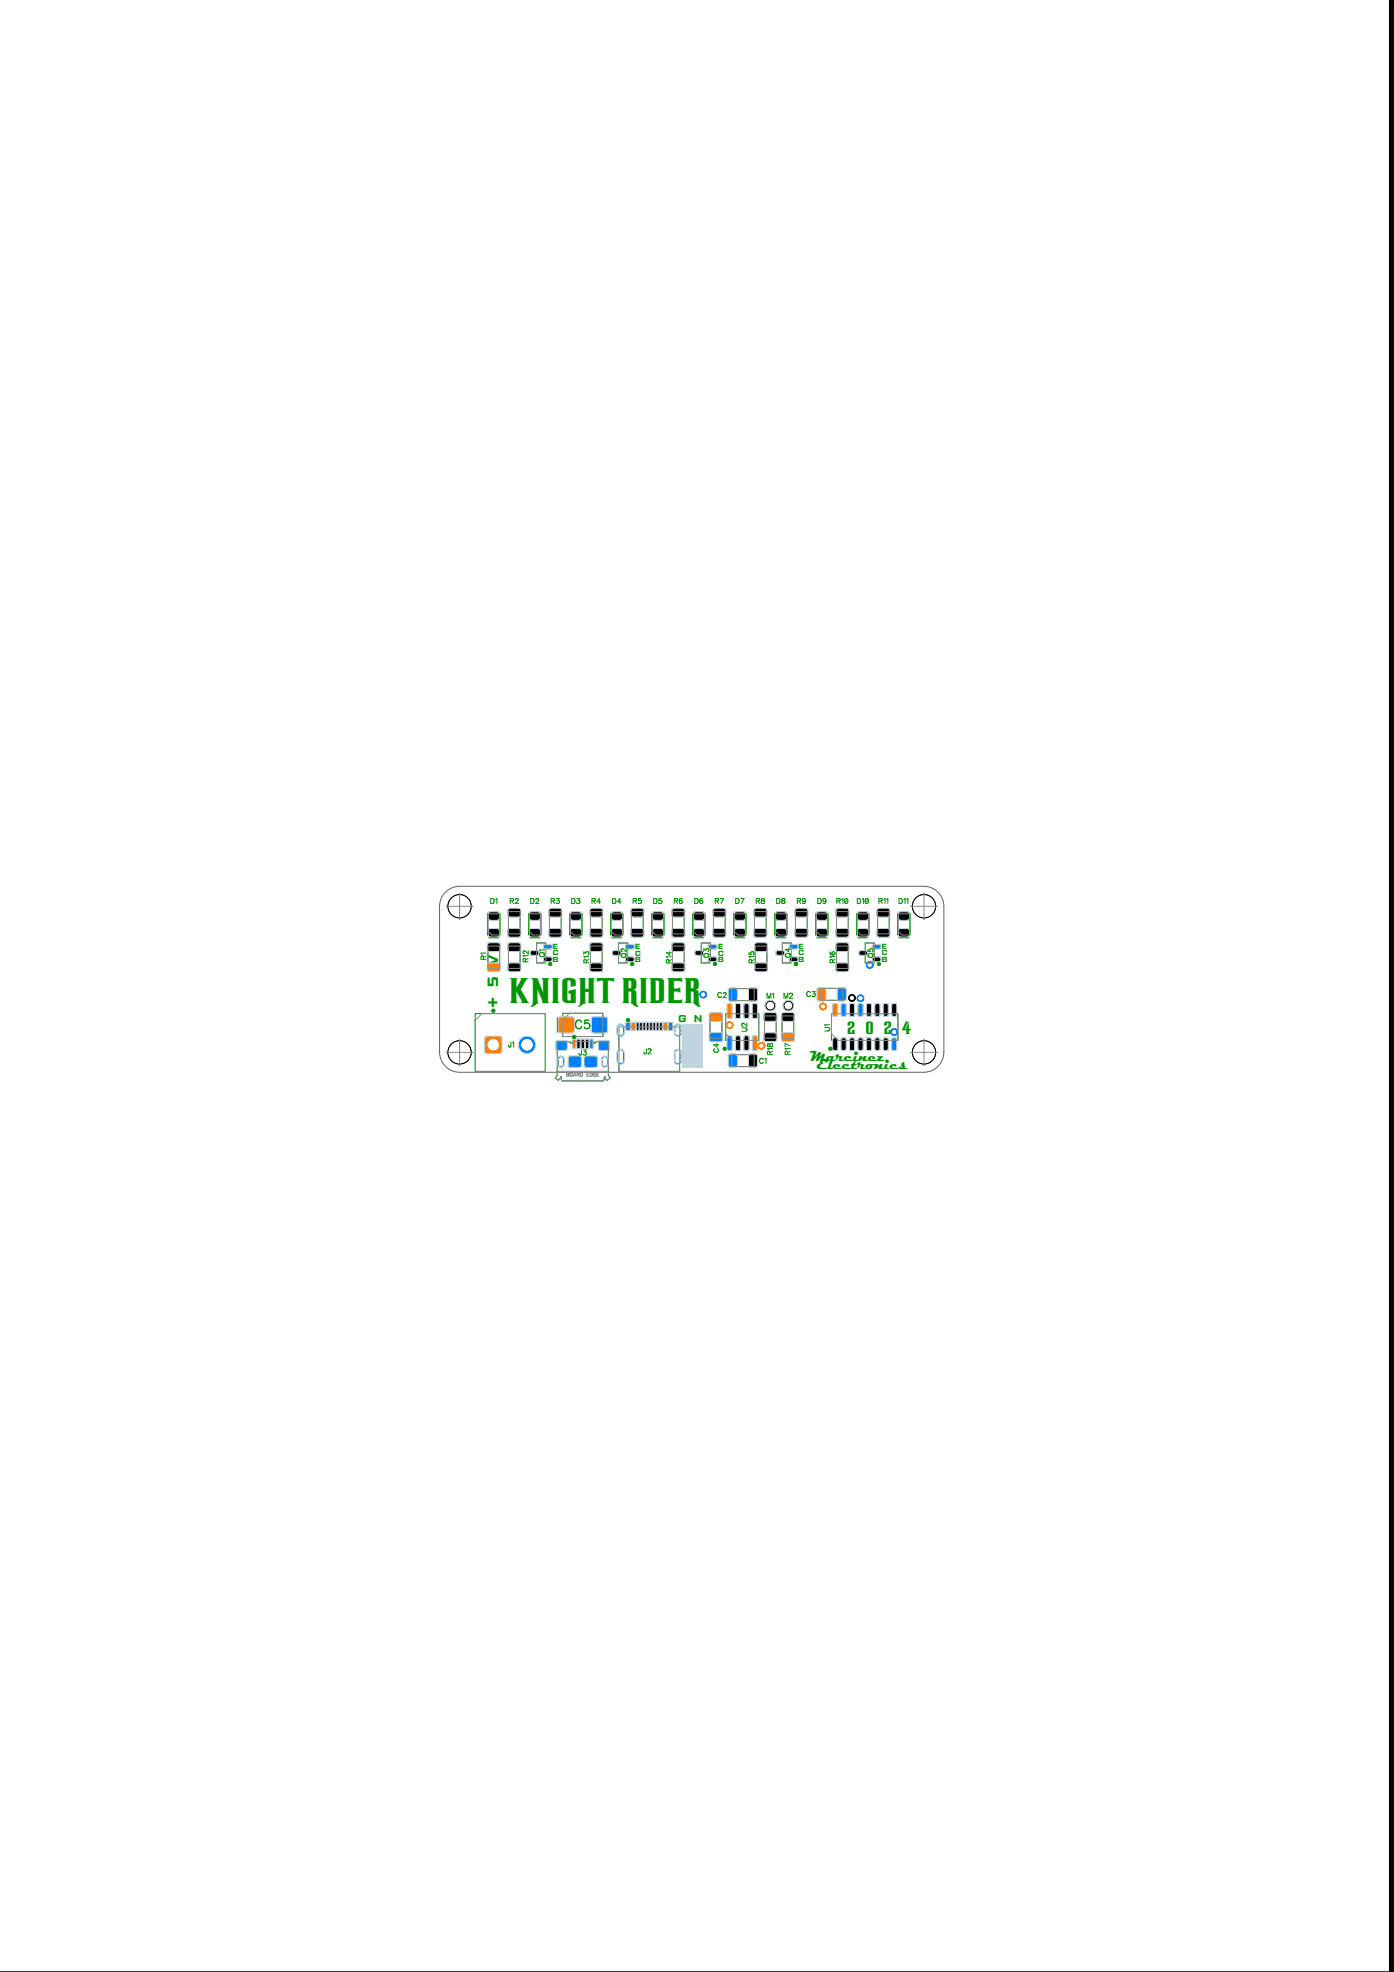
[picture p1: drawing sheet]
<svg xmlns="http://www.w3.org/2000/svg" width="210mm" height="297mm" viewBox="0 0 210 297" stroke-linecap="round" stroke-linejoin="round" font-family="sans-serif">
<defs><g id="words">
<text font-size="4.4" fill="#009600" x="76.5" y="151.1">KNIGHT RIDER</text>
<g font-size="3">
<text x="75.3" y="151.9" transform="rotate(-90 75.3 151.9)">+5V</text>
<text x="127.4" y="155.6">2024</text>
<text x="121.9" y="160.3">Marcinez</text>
<text x="122.9" y="161.6">Electronics</text>
</g>
<text font-size="2.5" x="86.6" y="155.3">C5</text>
<g font-size="2.2" fill="#009600">
<text x="121.9" y="159.8">Marcinez</text>
<text x="122.9" y="161.1">Electronics</text>
</g>
<g font-size="1.5">
<text x="73.8" y="136.3">D1</text>
<text x="76.8" y="136.3">R2</text>
<text x="79.8" y="136.3">D2</text>
<text x="82.9" y="136.3">R3</text>
<text x="86" y="136.3">D3</text>
<text x="89.1" y="136.3">R4</text>
<text x="92.2" y="136.3">D4</text>
<text x="95.3" y="136.3">R5</text>
<text x="98.4" y="136.3">D5</text>
<text x="101.5" y="136.3">R6</text>
<text x="104.6" y="136.3">D6</text>
<text x="107.6" y="136.3">R7</text>
<text x="110.7" y="136.3">D7</text>
<text x="113.8" y="136.3">R8</text>
<text x="116.9" y="136.3">D8</text>
<text x="120" y="136.3">R9</text>
<text x="123.1" y="136.3">D9</text>
<text x="125.9" y="136.3">R10</text>
<text x="129" y="136.3">D10</text>
<text x="132.3" y="136.3">R11</text>
<text x="135.3" y="136.3">D11</text>
<text x="108.1" y="143.1">E</text>
<text x="73.4" y="144.6" transform="rotate(-90 73.4 144.6)">R1</text>
<text x="79.8" y="144.9" transform="rotate(-90 79.8 144.9)">R12</text>
<text x="82.2" y="144.1" transform="rotate(-90 82.2 144.1)">Q1</text>
<text x="88.9" y="145.1" transform="rotate(-90 88.9 145.1)">R13</text>
<text x="94.5" y="144.3" transform="rotate(-90 94.5 144.3)">Q2</text>
<text x="101.3" y="145.1" transform="rotate(-90 101.3 145.1)">R14</text>
<text x="107" y="144.3" transform="rotate(-90 107 144.3)">Q3</text>
<text x="108.1" y="144.1">C</text>
<text x="108.1" y="145.1">B</text>
<text x="113.8" y="145.1" transform="rotate(-90 113.8 145.1)">R15</text>
<text x="119.2" y="144.2" transform="rotate(-90 119.2 144.2)">Q4</text>
<text x="126" y="145.1" transform="rotate(-90 126 145.1)">R16</text>
<text x="131.7" y="144.3" transform="rotate(-90 131.7 144.3)">Q5</text>
<text x="108" y="150.5">C2</text>
<text x="112.7" y="155.4" transform="rotate(-90 112.7 155.4)">U2</text>
<text x="115.4" y="150.6">M1</text>
<text x="118" y="150.6">M2</text>
<text x="121.4" y="150.3">C3</text>
<text x="125.2" y="155.4" transform="rotate(-90 125.2 155.4)">U1</text>
<text x="76.5" y="158">J1</text>
<text x="87.1" y="159.2">J3</text>
<text x="96.9" y="159">J2</text>
<text x="108.5" y="158.6" transform="rotate(-90 108.5 158.6)">C4</text>
<text x="114.3" y="160.4">C1</text>
<text x="116.6" y="158.9" transform="rotate(-90 116.6 158.9)">R18</text>
<text x="119.2" y="158.9" transform="rotate(-90 119.2 158.9)">R17</text>
</g>
<text font-size="1.5" fill="#009600" x="102.2" y="154">GND</text>
<g font-size="1.1" fill="#009600">
<text x="83.3" y="142.9">E</text>
<text x="83.3" y="143.9">C</text>
<text x="95.6" y="142.9">E</text>
<text x="95.6" y="143.9">C</text>
<text x="120.2" y="142.9">E</text>
<text x="120.2" y="143.9">C</text>
<text x="132.8" y="142.9">E</text>
<text x="132.8" y="143.9">C</text>
<text x="83.3" y="144.9">B</text>
<text x="95.6" y="144.9">B</text>
<text x="120.2" y="144.9">B</text>
<text x="132.8" y="144.9">B</text>
</g>
<text font-size="1" x="85.3" y="162.3">BOARD EDGE</text>
</g></defs>
<path d="M0 0h209.8v297.1h-209.8z" fill="#000" stroke="#000" stroke-width=".15"/>
<path d="M-.1 -.1h209.2v296.9h-209.2z" fill="#fff" stroke="#fff" stroke-width=".15"/>
<path d="M69.2 133.5a3 3 0 0 0-3 3v22a3 3 0 0 0 3 3h69.9a3 3 0 0 0 3-3v-22a3 3 0 0 0-3-3M69.2 133.5h69.9" fill="none" stroke="#636363" stroke-width=".15"/>
<circle cx="69.2" cy="136.5" r="1.75" fill="#fff" stroke="#000" stroke-width=".15"/>
<path d="M67.2 136.5h4M69.2 134.5v4" fill="none" stroke="#8a8a8a" stroke-width=".15"/>
<circle cx="139.1" cy="136.5" r="1.75" fill="#fff" stroke="#000" stroke-width=".15"/>
<path d="M137.1 136.5h4M139.1 134.5v4" fill="none" stroke="#8a8a8a" stroke-width=".15"/>
<circle cx="139.1" cy="158.5" r="1.75" fill="#fff" stroke="#000" stroke-width=".15"/>
<path d="M137.1 158.5h4M139.1 156.5v4" fill="none" stroke="#8a8a8a" stroke-width=".15"/>
<circle cx="69.2" cy="158.5" r="1.75" fill="#fff" stroke="#000" stroke-width=".15"/>
<path d="M67.2 158.5h4M69.2 156.5v4" fill="none" stroke="#8a8a8a" stroke-width=".15"/>
<path d="M102.7 154.3h3.1v6.5h-3.1z" fill="#bfd4de" stroke="#bfd4de" stroke-width=".15"/>
<g fill="#ff8000" stroke="#ff8000" stroke-width=".15">
<path d="M123.1 148.9l1-.1 .2 .1v1.6l-.1 .2h-.9l-.2-.1z"/>
<path d="M106.9 152.6h1.7l.2 .2-.1 .9-.2 .1h-1.5l-.2-.2z"/>
<path d="M84.2 153.3h2.1v2.2h-2.1z"/>
<circle cx="109.9" cy="154.4" r=".5"/>
<circle cx="114.6" cy="157.5" r=".5"/>
<circle cx="123.9" cy="151.6" r=".5"/>
</g>
<g fill="#fff" stroke="#fff" stroke-width=".15">
<circle cx="109.9" cy="154.4" r=".25"/>
<circle cx="114.6" cy="157.5" r=".25"/>
<circle cx="123.9" cy="151.6" r=".25"/>
<circle cx="134.6" cy="155.5" r=".25"/>
<circle cx="129.6" cy="150.4" r=".25"/>
<circle cx="105.9" cy="149.8" r=".25"/>
<circle cx="131" cy="145.4" r=".25"/>
<circle cx="128.3" cy="150.3" r=".25"/>
</g>
<g fill="#0080ff" stroke="#0080ff" stroke-width=".15">
<path d="M109.8 158.9l.9-.1 .2 .1 .1 1.6-.2 .2h-.8l-.3-.1z"/>
<path d="M109.8 148.9h.9l.2 .1 .1 1.5-.2 .2-.8 .1-.3-.1z"/>
<path d="M126.2 148.9l.9-.1 .2 .1 .1 1.6-.1 .2h-.9l-.3-.1z"/>
<path d="M106.9 155.7l1.7-.1 .2 .3-.1 .8-.2 .2-1.5-.1-.2-.2z"/>
<path d="M89.2 153.3h2.1v2.2h-2.1z"/>
<circle cx="134.6" cy="155.5" r=".5"/>
<circle cx="129.6" cy="150.4" r=".5"/>
<circle cx="105.9" cy="149.8" r=".5"/>
<circle cx="131" cy="145.4" r=".5"/>
</g>
<g fill="#000" stroke="#000" stroke-width=".15">
<path d="M73.6 140l1.4-.1 .2 .3-.1 .8-.2 .1h-1.2l-.1-.2zM73.6 137.4h1.4l.2 .2-.1 .9-.2 .1-1.2-.1-.1-.2zM79.8 140l1.4-.1 .1 .3v.8l-.2 .1h-1.2l-.2-.2zM79.8 137.4h1.4l.1 .2v.9l-.2 .1-1.2-.1-.2-.2zM86 140l1.4-.1 .1 .3v.8l-.2 .1h-1.3l-.1-.2zM86 137.4h1.4l.1 .2v.9l-.2 .1-1.3-.1-.1-.2zM92.2 140l1.4-.1 .1 .3-.1 .8-.2 .1h-1.2l-.1-.2zM92.2 137.4h1.4l.1 .2-.1 .9-.2 .1-1.2-.1-.1-.2zM98.3 140l1.4-.1 .2 .3-.1 .8-.2 .1h-1.2l-.1-.2zM98.3 137.4h1.4l.2 .2-.1 .9-.2 .1-1.2-.1-.1-.2zM104.5 140l1.4-.1 .1 .3v.8l-.2 .1h-1.2l-.2-.2zM104.5 137.4h1.4l.1 .2v.9l-.2 .1-1.2-.1-.2-.2z"/>
<path d="M110.7 140l1.4-.1 .1 .3v.8l-.2 .1h-1.3l-.1-.2zM110.7 137.4h1.4l.1 .2v.9l-.2 .1-1.3-.1-.1-.2zM116.8 140l1.5-.1 .1 .3-.1 .8-.2 .1h-1.2l-.1-.2zM116.8 137.4h1.5l.1 .2-.1 .9-.2 .1-1.2-.1-.1-.2zM123 140l1.4-.1 .2 .3-.1 .8-.2 .1h-1.2l-.1-.2zM123 137.4h1.4l.2 .2-.1 .9-.2 .1-1.2-.1-.1-.2zM129.2 140l1.4-.1 .1 .3v.8l-.2 .1h-1.2l-.2-.2zM129.2 137.4h1.4l.1 .2v.9l-.2 .1-1.2-.1-.2-.2zM135.4 140l1.4-.1 .1 .3v.8l-.3 .1h-1.2l-.1-.2zM135.4 137.4h1.4l.1 .2v.9l-.3 .1-1.2-.1-.1-.2zM112.8 158.9l1-.1 .2 .1v1.6l-.1 .2h-.9l-.2-.1zM112.8 148.9h1l.2 .1v1.5l-.1 .2-.9 .1-.2-.1z"/>
<circle cx="128.3" cy="150.3" r=".5"/>
</g>
<g fill="none" stroke="#bfd4de" stroke-width=".15">
<path d="M73.6 140l.2-.1h1.3l.1 .2v.9l-.3 .2-1.2-.1-.2-.2zM73.6 137.4l.2-.1 1.3 .1 .1 .2-.1 .9-.2 .1h-1.2l-.2-.2zM75.1 137.4h.1M79.8 139.9h.1h1.4l.1 .2-.1 .9-.2 .2-1.3-.1-.1-.2zM79.8 137.4l.1-.1 1.4 .1 .1 .2-.1 .9-.2 .1h-1.3l-.1-.2zM81.3 137.4h.1M85.9 139.9h.2h1.3l.2 .2-.1 .9-.2 .2-1.3-.1-.1-.2zM85.9 137.4l.2-.1 1.3 .1 .2 .2-.1 .9-.2 .1h-1.3l-.1-.3zM87.4 137.4h.1M92.1 137.4l.2-.1 1.3 .1 .1 .2v.9l-.3 .1h-1.2l-.2-.3zM92.1 139.9h.2h1.3l.1 .3v.8l-.3 .2-1.3-.1-.1-.2zM93.6 137.4h.1"/>
<path d="M98.3 137.4l.2-.1 1.3 .1 .1 .2v.9l-.3 .1h-1.2l-.2-.3zM99.8 139.9h-.2h-1.1l-.3 .3v.7l.2 .2 1.2 .1 .2-.1M99.8 139.9v.1M99.8 140v1M99.8 138.5h.1M104.5 137.4l.1-.1 1.4 .1 .1 .2-.1 .9-.2 .1h-1.3l-.1-.3zM106 139.9h-.2h-1.2l-.2 .3v.7l.1 .2 1.3 .1 .2-.1M106 139.9v.1M106 140v1M106 138.5h.1M110.6 137.4l.2-.1 1.3 .1 .2 .2-.1 .9-.2 .1h-1.3l-.1-.2zM112.2 139.9h-.2h-1.2l-.2 .2v.8l.1 .2 1.3 .1 .2-.1"/>
<path d="M112.2 139.9v.1M112.2 140v1M112.2 138.5h.1M116.8 137.4l.2-.1 1.3 .1 .1 .2v.9l-.3 .1h-1.2l-.2-.2zM118.3 139.9h-.1h-1.2l-.3 .2v.8l.2 .2 1.2 .1 .2-.1M118.3 139.9l.1 .1M118.4 140v1M118.4 138.5h-.1M123 140v1M123 138.5l-.1-.9 .3-.3 1.3 .1 .1 .2-.1 .9M123 138.5h.1M123 139.9h.2h1.1l.3 .2v.8l-.1 .2-1.3 .1-.2-.1"/>
<path d="M123 138.5l.2 .1 1.3-.1M123 139.9v.1M124.5 138.5h.1M129.1 138.5v-.9l.2-.3 1.4 .1 .1 .2-.1 .9M129.1 140v1M129.1 138.5h.1M129.2 139.9h.1h1.2h.2M129.2 138.5l.2 .1 1.3-.1M129.2 139.9l-.1 .1M130.7 139.9v.1M130.7 140v1M130.7 138.5h.1"/>
<path d="M135.3 138.5v-.9l.2-.3 1.3 .1 .1 .2v.9M135.3 140v1M135.3 138.5h.1M135.3 139.9h.2h1.2h.2M135.3 138.5l.2 .1 1.4-.1M135.3 139.9v.1M136.9 139.9v.1M136.9 140v1M136.9 138.5h.1M84.1 153.3l.2-.1h1.9l.2 .1 .1 .1v1.9l-.1 .2-.2 .1h-1.9l-.2-.1-.1-.2v-1.8zM89.2 153.2l-.2 .3v1.8l.2 .2M89.2 155.5v.1"/>
<path d="M89.2 153.2h2l.3 .3v1.8l-.1 .2-.2 .1h-2M89.2 153.2h.1M99.8 141v.1M106 141v.1M106.9 152.6l.2-.1h1.6l.1 .3v.9l-.2 .2-1.7-.1-.1-.2zM106.9 155.6h.2h1.6l.1 .3v.9l-.3 .1h-1.6l-.1-.3zM108.7 152.6h.1M108.7 155.6h.1M109.7 150.7v-1.6l.3-.3h.8l.2 .2v1.7M109.7 158.9v1.8M109.7 150.7h.1M109.7 158.8h.2h1"/>
<path d="M109.7 158.8v.1M109.7 150.7l.3 .1 .9-.1M110.9 158.8l.1 .1M111 158.9v1.8M111 150.7h-.1M112.2 141v.1M112.8 150.7l-.1-1.6 .3-.3h.8l.2 .2v1.7M112.8 158.9v1.8M112.8 150.7h.1M112.8 158.8h.2h1M112.8 158.8v.1M112.8 150.7l.2 .1 1-.1"/>
<path d="M114 158.8v.1M114 158.9v1.8M114 150.7h.1M118.4 141l-.1 .1M123 141v.1M123.1 148.9l1-.1 .2 .1 .1 1.6-.2 .2-.9 .1-.2-.2-.1-1.6zM126.2 148.9l.9-.1 .3 .1v1.6l-.1 .2-.9 .1-.3-.2v-1.5zM129.1 141l.1 .1M129.2 141.1l.2 .1 1.3-.1M130.7 141v.1M135.3 141v.1M135.3 141.1l.2 .1 1.4-.1"/>
<path d="M136.9 141v.1M109.7 160.7h.1M109.7 160.7l.3 .1 .9-.1M111 160.7h-.1M112.8 160.7h.1M112.8 160.7l.2 .1 1-.1M114 160.7h.1"/>
</g>
<circle cx="69.2" cy="136.5" r="1.75" fill="#fff" stroke="#000" stroke-width=".15"/>
<path d="M67.2 136.5h4M69.2 134.5v4" fill="none" stroke="#8a8a8a" stroke-width=".15"/>
<circle cx="139.1" cy="136.5" r="1.75" fill="#fff" stroke="#000" stroke-width=".15"/>
<path d="M137.1 136.5h4M139.1 134.5v4" fill="none" stroke="#8a8a8a" stroke-width=".15"/>
<circle cx="139.1" cy="158.5" r="1.75" fill="#fff" stroke="#000" stroke-width=".15"/>
<path d="M137.1 158.5h4M139.1 156.5v4" fill="none" stroke="#8a8a8a" stroke-width=".15"/>
<circle cx="69.2" cy="158.5" r="1.75" fill="#fff" stroke="#000" stroke-width=".15"/>
<g fill="none" stroke="#8a8a8a" stroke-width=".15">
<path d="M73.5 137.6h1.7v3.2h-1.1l-.6-.5zM76.6 137.3h1.7v3.4h-1.7zM79.7 137.6h1.7v3.2h-1.2l-.5-.5zM82.7 137.3h1.8v3.4h-1.8zM85.9 137.6h1.7v3.2h-1.2l-.5-.5zM88.9 137.3h1.8v3.4h-1.8zM92 137.6h1.7v3.2h-1.1l-.6-.5zM95.1 137.3h1.7v3.4h-1.7zM98.2 137.6h1.7v3.2h-1.1l-.6-.5zM101.3 137.3h1.7v3.4h-1.7zM104.4 137.6h1.7v3.2h-1.2l-.5-.5zM107.4 137.3h1.8v3.4h-1.8z"/>
<path d="M110.6 137.6h1.7v3.2h-1.2l-.5-.5zM113.6 137.3h1.8v3.4h-1.8zM116.7 137.6h1.7v3.2h-1.1l-.6-.5zM119.8 137.3h1.7v3.4h-1.7zM122.9 137.6h1.7v3.2h-1.1l-.6-.5zM126 137.3h1.7v3.4h-1.7zM129.1 137.6h1.7v3.2h-1.2l-.5-.5zM132.1 137.3h1.8v3.4h-1.8zM135.3 137.6h1.6v3.2h-1.1l-.5-.5zM67.2 158.5h4M69.2 156.5v4M72.5 152.7h9.6v8.7h-10.6v-7.7z"/>
<path d="M73.5 142.5h1.7v3.4h-1.7zM76.6 142.5h1.7v3.4h-1.7zM80.8 142h1.4v2.6l-.5 .4h-.9zM83.9 156.9h1.9l.1 .3h.3v-.3h3.1v.3h.3l.1-.3h1.9v5.1l.3 .4-.5 .3-.2-.2-.1-.3h-.1v.4l-.2 .2h-6.1l-.2-.2v-.4h-.1l-.1 .3-.2 .2-.5-.3 .3-.4zM85.7 152.6h5.1v3.5h-6.1v-2.5zM88.9 142.5h1.8v3.4h-1.8zM93.1 142h1.4v2.6l-.4 .4h-1zM93.2 154.7h9.1v6.7h-9.1zM101.3 142.5h1.7v3.4h-1.7zM105.6 142h1.4v2.6l-.5 .4h-.9zM106.9 153h1.8v3.4h-1.8zM109.3 152.7h5v4h-4l-1-1z"/>
<path d="M110.2 158.9h3.4v1.8h-3.4zM110.2 148.9h3.4v1.8h-3.4zM113.7 142.5h1.8v3.4h-1.8zM115.1 153h1.8v3.4h-1.8zM117.8 153h1.7v3.4h-1.7zM117.8 142h1.4v2.6l-.5 .4h-.9zM123.5 148.9h3.4v1.8h-3.4zM125.2 152.7h10v4h-9l-1-1zM126 142.5h1.7v3.4h-1.7zM130.3 142h1.4v2.6l-.5 .4h-.9zM83.8 161.4h8M85.3 161.9h.2"/>
<path d="M85.5 161.9l.1-.2-.3-.1v.5h.3M85.5 161.9l.1 .2M85.6 162.1h.1M86.3 162.1l.2-.5 .2 .5M86.4 162h.3M86.9 161.9l.3-.1v-.1l-.3-.1v.5M87.1 161.9l.1 .2M87.4 161.6h.2a.27 .27 0 0 1 .1 .3 .27 .27 0 0 1-.1 .2h-.2zM88.4 161.9h.2M88.7 161.6h-.3v.5h.3M88.9 161.6h.1a.27 .27 0 0 1 .2 .3 .27 .27 0 0 1-.2 .2h-.1zM89.7 161.7a.19 .19 0 0 0-.2-.1 .19 .19 0 0 0-.2 .2v.1a.18 .18 0 0 0 .2 .2 .18 .18 0 0 0 .2-.2h-.1"/>
<path d="M89.9 161.9h.2M90.2 161.6h-.3v.5h.3"/>
<circle cx="86" cy="161.9" r=".24"/>
</g>
<g fill="#ff8000" stroke="#ff8000" stroke-width=".15">
<path d="M73.1 156.2h2.4v2.4h-2.4z"/>
<path d="M95.1 154l.6 .1-.1 1.1h-.5z"/>
<path d="M99.9 154l.6 .1-.1 1.1-.5-.1z"/>
<path d="M86.3 156.6h.4l-.1 1.3h-.3z"/>
<path d="M73.5 145.2l1.7-.1 .1 .2v.9l-.3 .1h-1.5l-.1-.2z"/>
<path d="M117.8 155.7l1.7-.1 .1 .3-.1 .8-.2 .1h-1.5l-.1-.2z"/>
<path d="M125.5 151.2h.4l.2 .1v1.6l-.1 .1h-.4l-.2-.1z"/>
<path d="M113.4 156.1h.5l.1 .1v1.8l-.1 .2h-.4l-.2-.1z"/>
<path d="M109.6 151.2h.4l.2 .1v1.9l-.1 .2h-.5l-.1-.2z"/>
<circle cx="109.9" cy="154.4" r=".5"/>
<circle cx="114.6" cy="157.5" r=".5"/>
<circle cx="123.9" cy="151.6" r=".5"/>
</g>
<g fill="#0080ff" stroke="#0080ff" stroke-width=".15">
<path d="M94.3 154l.6 .1-.1 1.1-.5-.1z"/>
<path d="M100.7 154l.6 .1-.1 1.1-.5-.1z"/>
<path d="M93 154.8h1v.8h-1z"/>
<path d="M101.6 154.8h1v.8h-1z"/>
<path d="M93 158.6h1v1.2h-1z"/>
<path d="M101.6 158.6h1v1.2h-1z"/>
<path d="M88.9 156.6h.4l-.1 1.3h-.3z"/>
<path d="M83.8 156.8h1.5v1.3l-1.5 .1z"/>
<path d="M90.2 156.8h1.5v1.3l-1.5 .1z"/>
<path d="M85.7 159.2l1.7-.1 .1 1.6h-1.8z"/>
<path d="M88.1 159.2l1.7-.1 .1 .2v1.4h-1.8z"/>
<path d="M84 159.6h.9v.7h-.9z"/>
<path d="M90.6 159.6h.9v.7h-.9z"/>
<path d="M81.9 142.3h1.1l.1 .5-1.1 .1z"/>
<path d="M94.3 142.3h1.1v.5l-.1 .1h-1z"/>
<path d="M106.7 142.3h1.1l.1 .5-1.1 .1z"/>
<path d="M118.9 142.3h1.1l.1 .5-.1 .1h-1z"/>
<path d="M131.4 142.3h1.1l.1 .5-.1 .1h-1l-.1-.1z"/>
<path d="M134.4 156.4h.4l.2 .1v1.5l-.1 .2h-.5l-.1-.1z"/>
<path d="M129.3 151.2h.4l.2 .1v1.6l-.1 .1h-.4l-.2-.1z"/>
<path d="M126.7 151.2h.5l.2 .1v1.6l-.2 .1h-.4l-.1-.1z"/>
<path d="M109.6 156.1h.5l.1 .1v1.8l-.1 .2h-.5l-.1-.1z"/>
<circle cx="79.4" cy="157.4" r="1.25"/>
<circle cx="93.5" cy="154.8" r=".5"/>
<circle cx="93.5" cy="155.6" r=".5"/>
<circle cx="102.1" cy="154.8" r=".5"/>
<circle cx="102.1" cy="155.6" r=".5"/>
<circle cx="93.5" cy="158.6" r=".5"/>
<circle cx="93.5" cy="159.8" r=".5"/>
<circle cx="102.1" cy="158.6" r=".5"/>
<circle cx="102.1" cy="159.8" r=".5"/>
<circle cx="84.5" cy="159.6" r=".45"/>
<circle cx="84.5" cy="160.3" r=".45"/>
<circle cx="91.1" cy="159.6" r=".45"/>
<circle cx="91.1" cy="160.3" r=".45"/>
<circle cx="134.6" cy="155.5" r=".5"/>
<circle cx="129.6" cy="150.4" r=".5"/>
<circle cx="105.9" cy="149.8" r=".5"/>
<circle cx="131" cy="145.4" r=".5"/>
</g>
<path d="M78.1 157.4h2.5" fill="none" stroke="#0080ff" stroke-width=".15"/>
<g fill="#fff" stroke="#fff" stroke-width=".15">
<path d="M93.2 154.8h.5v.8h-.5z"/>
<path d="M101.8 154.8h.6v.8h-.6z"/>
<path d="M93.2 158.6h.5v1.2h-.5z"/>
<path d="M101.8 158.6h.6v1.2h-.6z"/>
<path d="M84.2 159.6h.5v.7h-.5z"/>
<path d="M90.8 159.6h.5v.7h-.5z"/>
<circle cx="74.3" cy="157.4" r=".8"/>
<circle cx="79.4" cy="157.4" r=".8"/>
<circle cx="93.4" cy="154.8" r=".3"/>
<circle cx="93.4" cy="155.6" r=".3"/>
<circle cx="102.1" cy="154.8" r=".3"/>
<circle cx="102.1" cy="155.6" r=".3"/>
<circle cx="93.4" cy="158.6" r=".3"/>
<circle cx="93.4" cy="159.8" r=".3"/>
<circle cx="102.1" cy="158.6" r=".3"/>
<circle cx="102.1" cy="159.8" r=".3"/>
<circle cx="84.5" cy="159.6" r=".25"/>
<circle cx="84.5" cy="160.3" r=".25"/>
<circle cx="91.1" cy="159.6" r=".25"/>
<circle cx="91.1" cy="160.3" r=".25"/>
<circle cx="116" cy="151.5" r=".5"/>
<circle cx="118.7" cy="151.5" r=".5"/>
<circle cx="109.9" cy="154.4" r=".25"/>
<circle cx="114.6" cy="157.5" r=".25"/>
<circle cx="123.9" cy="151.6" r=".25"/>
<circle cx="134.6" cy="155.5" r=".25"/>
<circle cx="129.6" cy="150.4" r=".25"/>
<circle cx="105.9" cy="149.8" r=".25"/>
<circle cx="131" cy="145.4" r=".25"/>
<circle cx="128.3" cy="150.3" r=".25"/>
</g>
<g fill="none" stroke="#bfd4de" stroke-width=".15">
<path d="M76.5 136.9v.9l.1 .3h1.6l.2-.1M76.5 139.9l.3-.1 1.5 .1 .1 .2v.9l-.3 .2-1.5-.1-.1-.2zM76.5 136.9l.3-.1h1.5l.1 .3v.9M76.5 136.9h.1M78.4 138h.1M82.7 136.9l-.1 .9 .1 .3h1.7M82.7 136.9h.1M84.3 139.8l.2 .1 .1 .2v.9l-.2 .2M84.3 136.8h.1M84.3 139.8l-1.4 .1-.3 .2v.8l.1 .2 1.6 .1M84.3 136.8h-1.4l-.2 .1M84.4 136.8h.1"/>
<path d="M84.4 136.8l.2 .3v.9M84.4 138.1h.1M84.5 138l-.1 .1M84.6 138h-.1M88.9 136.9l.2-.1h1.5l.2 .3-.1 .9-.2 .1h-1.5l-.2-.3zM88.9 139.9l-.1 1 .1 .2 1.6 .1M88.9 139.9h.1M90.5 139.9h-1.6M90.5 139.9h.1M90.6 139.9l.2 .2v.9l-.2 .2M90.7 138h.1M95.1 139.9l-.1 1 .1 .2 1.6 .1"/>
<path d="M95.1 139.9h.1M96.7 136.8l.3 .3-.1 .9M96.7 139.8l.3 .3v.8l-.2 .2M96.7 136.8h-1.6l-.1 .3v.8l.2 .2h1.5l.2-.1M96.7 139.8l-1.6 .1M96.9 138h.1M101.2 139.9v1l.1 .2 1.5 .1M101.3 139.9h-.1M102.8 136.8l.3 .2v1M102.8 139.8l.3 .3v.8l-.1 .2M102.8 139.8l-1.5 .1M102.8 136.8h-1.5l-.1 .3v.8l.2 .2h1.5l.2-.1"/>
<path d="M103.1 138h.1M107.4 139.9l-.1 1 .1 .2 1.6 .1M107.4 139.9h.1M109 139.8l.2 .1 .1 .2v.9l-.2 .2M109 136.8h.1M109 136.8h-1.5l-.2 .3v.8l.3 .2h1.5M109 139.8l-1.6 .1M109.1 136.8h.1M109.1 136.8l.2 .3v.9M109.1 138.1h.1M109.2 138l-.1 .1M109.3 138h-.1"/>
<path d="M113.6 136.9l.2-.1 1.6 .1 .1 .2-.1 .9-.2 .1h-1.5l-.2-.3zM113.6 139.9l-.1 1 .1 .2h1.7M113.6 139.9h1.8l.1 .2v.8l-.1 .2M113.6 139.9h.1M115.4 138h.1M119.8 139.9l-.1 1 .1 .2h1.7M119.8 136.9l.2-.1h1.5l.1 .3v.9l-.2 .1h-1.6l-.1-.3zM119.8 139.9h1.7l.1 .2v.8l-.1 .2M119.8 139.9h.1M121.6 138h.1M125.9 136.9l.3-.1h1.5l.1 .3v.9l-.2 .1h-1.6l-.1-.3zM125.9 139.9v1l.1 .2h1.7"/>
<path d="M126 139.9h1.7l.1 .2v.8l-.1 .2M126 139.9h-.1M132.1 136.9l.2-.1h1.5l.2 .3v.9l-.3 .1h-1.5l-.2-.3zM132.1 139.9l-.1 1 .1 .2h1.7M132.1 139.9h1.8l.1 .2v.8l-.1 .2M132.1 139.9h.1M73.3 158.7h.1M73.3 158.7h2M73.3 158.7l-.3-.3v-2.2l.3-.1h2l.3 .2v2.1l-.1 .2-.2 .1M73.4 145.3v.9l.2 .1 1.5 .1 .2-.3M73.4 145.3l.2-.3 1.6 .1 .1 .2v.8M73.4 145.3h.1"/>
<path d="M73.4 142.1v.9l.1 .3h1.5l.3-.1M73.5 142.1l.2-.1h1.5l.1 .3v.9M73.5 142.1h-.1M75.3 158.7h.1M75.3 143.2h.1M75.3 146.1h.1M76.5 146.1v-.8l.3-.3 1.5 .1 .1 .2v.8M76.5 146.1h.1M76.5 146.1l.3 .3h1.4l.2-.3M76.5 142.1v.9l.1 .3h1.5l.3-.1M76.5 142.1l.3-.1h1.5l.1 .3v.9M76.5 142.1h.1"/>
<path d="M78.4 143.2h.1M78.4 146.1h.1M79.8 143.4v.4M79.8 143.8h.1M79.8 143.3v.1M79.9 143.8h.1M79.9 143.8v.1M79.9 143.9h.1M79.9 143.2l-.1 .1M79.9 143.2h.1M80 143.9h.1M80 143.2h-.1"/>
<path d="M80 143.2h1M80 143.2h.1M81 143.2h.1M81 143.9h-1M81.1 143.9h-.1M81.1 143.2v.1M81.1 143.8v.1M81.1 143.8h.1M81.1 143.3v.1M81.1 143.4v.4M81.8 144.7l.1-.4 .1-.2 1 .1 .1 .1v.4M81.8 144.7h.1"/>
<path d="M81.8 144.7l.2 .2M81.8 142.4l.1 .5M81.9 142.4h-.1M81.9 142.3v.1M81.9 142.9h.1M81.9 142.3h.1M82 142.3h-.1M82 142.9h1M82 144.9h.1M82 142.2v.1M82 144.9h1M82 142.2h1"/>
<path d="M82 142.2h.1M82.9 142.2h.1M83 144.9h-.1M83 142.2l.1 .1M83 142.9h.1M83.1 142.3h.1M83.1 142.9h-.1M83.1 142.9h.1M83.1 142.3v.1M83.1 144.7l-.1 .2M83.1 142.4h.1M83.1 142.4v.5"/>
<path d="M83.1 144.7h.1M83.7 156.8v1.3M83.7 158.1h.1M83.7 158.1l.1 .1M83.7 156.8h.1M83.8 158.2h.1M83.8 156.8h-.1M83.8 156.7v.1M84.4 141.2h-.1M84.4 141.2h.1M85.3 156.7h-1.5M85.3 156.7h.1"/>
<path d="M85.3 156.7l.1 .1M85.4 156.8h.1M85.4 158.1l-.2 .1h-1.4M85.4 156.8v1.3M85.4 158.1h.1M85.6 159.3v1.3M85.6 159.3h.1M85.6 159.2v.1M85.6 159.2h.1M85.6 159.1v.1M85.7 159.1h-.1M85.7 159.1h.1"/>
<path d="M85.8 159.1h1.6M85.8 159.1h-.1M86.2 156.6l.1 1.4M86.2 156.5v.1M86.3 158h.1M86.3 156.5h-.1M86.3 156.5h.1M86.3 156.5h.3M86.3 158h.3M86.6 156.5h.1M86.6 158h.1M86.7 156.5h.1"/>
<path d="M86.7 158h-.1M86.7 156.5v.1M86.7 157.9h.1M86.7 156.6h.1M86.7 156.6v1.3M86.9 156.6v1.3M86.9 157.9h.1M86.9 157.9v.1M86.9 156.6h.1M86.9 156.5v.1M86.9 158h.1M86.9 156.5h.1"/>
<path d="M86.9 156.5h.4M86.9 158h.4M87.3 156.5h.1M87.3 158h.1M87.3 156.5l.1 .1M87.4 156.6h.1M87.4 157.9l-.1 .1M87.4 156.6v1.3M87.4 157.9h.1M87.4 159.1h.1M87.5 159.1v.1M87.5 156.6v1.3"/>
<path d="M87.5 157.9h.1M87.5 157.9l.1 .1M87.5 156.6h.1M87.5 156.5v.1M87.5 159.2l.1 .1M87.6 159.3l-.1 1.3M87.6 158h.1M87.6 156.5h-.1M87.6 156.5h.3M87.6 158h.3M87.6 156.5h.1M87.9 156.5h.1"/>
<path d="M87.9 158h.1M87.9 156.5l.1 .1M88 159.3v1.3M88 159.2v.1M88 156.6h.1M88 157.9l-.1 .1M88 156.6v1.3M88 157.9h.1M88.1 159.1l-.1 .1M88.1 159.1h1.8l.1 .2-.1 1.4M88.1 159.1h.1M88.2 156.6v1.3"/>
<path d="M88.2 157.9h.1M88.2 156.6h.1M88.2 157.9v.1M88.2 156.5v.1M88.2 158h.1M88.2 156.5h.1M88.2 156.5h.4M88.2 158h.4M88.6 156.5h.1M88.6 156.5v.1M88.6 158h.1M88.6 157.9v.1"/>
<path d="M88.6 156.6h.1M88.6 157.9h.1M88.6 156.6l.1 1.3M88.7 157.9h-.1M88.7 157.9h.1M88.8 157.9h.1M88.8 146.1h.1M88.8 146.1l.3 .3h1.4M88.8 156.6v1.3M88.8 156.5v.1M88.8 157.9l.1 .1M88.9 158h.1"/>
<path d="M88.9 156.5h-.1M88.9 156.5h.3M88.9 156.5h.1M88.9 145.1l-.1 1M88.9 145.1h.1M89.2 156.5h.1M89.3 158h-.4M89.3 156.5h.1M89.3 156.5v.1M89.3 157.9v.1M89.3 157.9h.1M89.3 156.6h.1"/>
<path d="M89.3 156.6v1.3M90.1 156.8v1.3M90.1 158.1h.1M90.1 158.1l.1 .1M90.1 156.8h.1M90.2 158.2h.1M90.2 156.8h-.1M90.2 156.7v.1M90.5 142h-1.4l-.3 .3v.8l.1 .2h1.6M90.5 145l-1.6 .1M90.5 145l.1 .1M90.5 142h.1"/>
<path d="M90.6 145.1l.2 .2v.9l-.2 .2M90.6 142l.2 .3-.1 .9M90.6 141.2h-.1M90.6 146.4h-.1M90.6 143.3h-.1M90.7 143.2l-.1 .1M90.7 143.2h.1M91.7 156.7h-1.5M91.7 156.7h.1M91.7 156.7l.1 .1M91.8 158.1l-.2 .1h-1.4M91.8 156.8h.1"/>
<path d="M91.8 156.8v1.3M91.8 158.1h.1M92.2 143.4v.4M92.2 143.8h.1M92.2 143.3v.1M92.2 143.8l.1 .1M92.3 143.9h.1M92.3 143.2l-.1 .1M92.3 143.2h.1M92.4 143.2h.9M92.4 143.2h-.1M93.1 154.4a.55 .55 0 0 1 .6-.1 .55 .55 0 0 1 .3 .5v.8a.55 .55 0 0 1-.5 .5 .55 .55 0 0 1-.6-.5v-1z"/>
<path d="M93.1 158.2a.55 .55 0 0 1 .6-.1 .55 .55 0 0 1 .3 .5v1.2a.55 .55 0 0 1-.5 .5 .55 .55 0 0 1-.6-.5v-1.2zM93.3 143.2h.1M93.4 143.9h-1M93.4 143.2h.1M93.4 143.9h.1M93.4 143.2l.1 .1M93.4 143.8v.1M93.4 143.8h.1M93.5 143.8h-.1M93.5 143.8h.1M93.5 143.3v.1M93.5 143.4v.4"/>
<path d="M94.2 142.3v.6M94.2 142.9h.1M94.2 154.1v1.1M94.2 154.1h.1M94.2 155.2h.1M94.2 142.3h.1M94.2 154v.1M94.3 154h-.1M94.3 155.2h.1M94.3 142.3h-.1M94.3 142.9h.1M94.3 154h.1"/>
<path d="M94.3 142.3h.1M94.3 155.2h.5M94.3 142.9h1.1M94.3 154h.6M94.4 144.9h.1M94.4 142.2l-.1 .1M94.4 144.9h.9M94.4 142.2h.9M94.4 142.2h.1M94.8 154h.1M94.8 155.2h.1M94.9 154h.1"/>
<path d="M94.9 155.2h-.1M94.9 155.2h.1M94.9 154v.1M94.9 154.1v1.1M95 154.1v1M95 155.1h.1M95 155.1v.1M95 154.1h.1M95 155.2h.1M95 155.2h.7M95.1 154h.1M95.1 154h.6"/>
<path d="M95.1 154l-.1 .1M95.1 155.2h.1M95.3 142.2h.1M95.3 144.9h.1M95.3 142.2l.1 .1M95.4 142.3h.1M95.4 142.9h.1M95.5 142.3h.1M95.5 142.9h-.1M95.5 144.2l-.2-.1-1 .1-.1 .5 .2 .2M95.5 142.3v.6M95.5 144.2v.1"/>
<path d="M95.5 144.8l-.2 .1M95.5 142.9h.1M95.5 144.3v.4M95.5 144.7v.1M95.6 154h.1M95.6 155.2h.1M95.7 154h.1M95.7 155.2h.1M95.7 154v.1M95.7 154.1h.1M95.7 154.1v1.1M95.8 155.2h.1"/>
<path d="M95.9 155.2h.1M95.9 154h.1M96.2 154h-.4l.1 1.2M96.2 154h.1M96.2 155.2h-.3M96.2 155.2h.1M96.2 154v.1M96.2 154.1v1.1M96.3 155.1v.1M96.3 154v1.2M96.3 154.1h.1M96.3 155.2h.1"/>
<path d="M96.3 154h.1M96.3 155.2h.4M96.4 154h-.1M96.4 154h.3M96.4 154h.1M96.4 155.2h.1M96.6 155.2h.1M96.7 154h.1M96.7 155.2h.1M96.7 154v.1M96.7 154.1v1.1M96.8 141.1l-.1 .1"/>
<path d="M96.8 154.1v1.1M96.8 155.2h.1M96.8 154v.1M96.8 141.1h.1M96.8 154h.1M96.9 155.2h.1M96.9 154h-.1M97.2 154h-.3M97.2 154h.1M97.2 155.2h-.3M97.2 155.2h-.1M97.2 154v1.2"/>
<path d="M97.2 155.2h.1M97.3 154.1v1.1M97.3 155.2h.1M97.3 154v.1M97.3 154h.1M97.4 154h.3M97.4 155.2h.1M97.4 154h-.1M97.7 155.2h-.3M97.7 154h.1M97.7 155.2h.1M97.7 154v.1"/>
<path d="M97.7 154.1v1.1M97.8 154v1.2M97.8 155.2h.1M97.8 154h.1M97.9 155.2h.1M98.2 154h-.4M98.2 155.2h-.3M98.2 154h.1M98.2 155.2h.1M98.2 154v.1M98.2 154.1v1.1M98.3 155.1v.1"/>
<path d="M98.3 154v1.2M98.3 155.2h.1M98.3 154.1h.1M98.3 155.2h.4M98.3 154h.1M98.4 154h-.1M98.4 154h.1M98.4 155.2h.1M98.6 155.2h.1M98.7 154h-.3M98.7 154h.1M98.7 155.2h.1"/>
<path d="M98.7 154v1.2M98.7 154.1h.1M98.7 155.1v.1M98.8 154.1v1.1M98.8 155.2h.1M98.8 154v.1M98.8 154h.1M98.9 154h-.1M98.9 155.2h.1M99.2 154h-.3M99.2 154h.1M99.2 155.2h-.3"/>
<path d="M99.2 155.2h-.1M99.2 155.2h.1M99.2 154v1.2M99.3 155.2h.1M99.3 154v1.2M99.4 154h.3M99.4 154h-.1M99.4 155.2h.1M99.7 155.2h.1M99.7 155.2h-.3M99.7 154h.1M99.7 154v.1"/>
<path d="M99.7 154.1v1.1M99.8 155.1h.1M99.8 155.1v.1M99.8 154v1.1M99.8 155.2h.1M99.8 154h.1M99.9 155.2h.1M99.9 154h.1M99.9 154h-.1M100.4 154h-.5M100.4 154h.1M100.5 155.2h-.6"/>
<path d="M100.5 154h.1M100.5 155.2h.1M100.5 154v.1M100.5 154.1h.1M100.5 154.1v1.1M100.6 154.1v1.1h.6M100.6 154.1h.1M100.6 154v.1M100.6 154h.1M100.7 154h.6M100.7 154h.1M100.7 154h-.1"/>
<path d="M101.2 154h.1M101.2 155.2h.1M101.3 154h.1M101.3 155.2h-.1M101.3 155.2h.1M101.3 154v.1M101.3 154.1v1.1M101.3 154.1h.1M101.7 154.4a.55 .55 0 0 1 .6-.1 .55 .55 0 0 1 .3 .5v.8a.55 .55 0 0 1-.5 .5 .55 .55 0 0 1-.6-.5l.1-1zM101.7 158.2a.55 .55 0 0 1 .6-.1 .55 .55 0 0 1 .3 .5v1.2a.55 .55 0 0 1-.5 .5 .55 .55 0 0 1-.6-.5v-1.2zM102.8 145l.3 .2v.9M102.8 142l.3 .2v1"/>
<path d="M102.8 145h-1.4l-.2 .3v.8l.1 .2 1.5 .1M102.8 142h-1.4l-.2 .3v.8l.1 .2h1.5M103 141.1l-.2 .1M103 146.3l-.2 .1M103 143.3h-.2M103 141.1h.1M103 146.3h.1M103 143.3h.1M103.1 143.2l-.1 .1M103.1 143.2h.1M103.1 146.1l-.1 .2M103.1 146.1h.1"/>
<path d="M104.6 143.8h.1M104.7 143.8h.1M104.7 143.8v.1M104.7 143.2l-.1 .6M104.7 143.9h.1M104.7 143.9h1.1M104.7 143.2h.1M105.8 143.2h-1.1M105.8 143.2h.1M105.8 143.9h.1M105.9 143.9h-.1M105.9 143.2v.1"/>
<path d="M105.9 143.8v.1M105.9 143.8h.1M105.9 143.3v.1M105.9 143.4v.4M106.6 142.8h.1M106.6 142.8l.2 .1h1.1M106.7 144.2v.6M106.7 144.8h.1M106.7 144.2h.1M106.7 144.2h1.2M106.8 144.8v.1M107.8 144.8l-1 .1"/>
<path d="M107.8 142.2l-1 .1-.2 .1v.4M107.8 142.2v.1M107.8 144.8h.1M107.8 142.3l.1 .1M107.9 144.2h.1M107.9 142.9h.1M107.9 144.2v.1M107.9 144.8h-.1M107.9 144.3v.4M107.9 144.7v.1M107.9 142.4h.1M107.9 142.4v.5"/>
<path d="M109.1 141.2h-.1M109.1 141.2h.1M109.5 158v.1M109.5 158.1v.1M109.5 153.3h.1M109.5 158.2h.1M109.5 153.3v.1M109.5 153.4h.1M109.6 158.2h.1M109.6 153.4h.1M109.6 151.2l-.1 .2v1.9M109.6 156l-.1 .2v1.9"/>
<path d="M109.6 158.2v.1M109.6 151.2h.5l.1 .1v2M109.6 156h.5l.1 .1v2M109.6 156h.1M109.6 153.4h.5M109.6 151.2h.1M110.1 153.4h.1M110.2 158.2l-.6 .1M110.2 153.4h-.1M110.2 158.2h.1M110.2 153.4h.1M110.2 153.3v.1"/>
<path d="M110.2 153.3h.1M110.2 158.1v.1M110.7 158l.1 .2M110.7 151.3l.1 2M110.7 156.2v1.9M110.8 156.1l-.1 .1M110.8 151.3h-.1M110.8 153.3h.1M110.8 156.1h.1M110.8 153.3v.1M110.8 151.2v.1M110.8 151.2h.1"/>
<path d="M110.8 158.2h.1M110.8 153.4h.1M111 156l-.2 .1M111 156h.3M111 156h.1M111.3 156h.1M111.3 156l.2 .1M111.4 151.2h-.6M111.4 151.2h.1M111.5 156.1h.1M111.5 151.2h.1M111.5 156.1v2"/>
<path d="M111.5 151.2v.1M111.5 158.2l-.1 .1-.5-.1M111.5 151.3h.1M111.5 158.1v.1M111.5 151.3v2l-.2 .1h-.4M112 158v.1M112 151.3v2l.2 .1h.5M112 156.2v1.9M112 158.1v.1M112 156.1v.1M112 151.3h.1M112 158.2l.2 .1"/>
<path d="M112.1 156.1h-.1M112.1 151.2l-.1 .1M112.1 156.1h.1M112.1 151.2h.1M112.1 156v.1M112.1 151.2h.6M112.1 156h.1M112.2 158.3h.1M112.2 156h-.1M112.2 158.3h.4M112.2 156h.4M112.2 156h.1"/>
<path d="M112.6 156h.1M112.6 156l.1 .1M112.7 158.2l-.1 .1M112.7 158.2h.1M112.7 153.4h.1M112.7 156.1h.1M112.7 151.2h.1M112.7 156.1l.1 2-.1 .1M112.7 151.2l.1 .1M112.7 153.3v.1M112.8 153.3h-.1M112.8 151.3h.1"/>
<path d="M112.8 151.3v2M113.3 158v.1M113.3 158.1v.1M113.3 158.2h.1M113.4 151.2l-.1 .2v1.8l.1 .2M113.4 156l-.1 .2v1.9M113.4 156h.1M113.4 151.2h.1M113.4 158.2v.1M113.4 153.4h.1M113.4 156h.5l.1 .1v2.1M113.4 158.3h.5"/>
<path d="M113.4 151.2h.5l.1 .1v2M113.4 153.4h.5M113.6 146.1h.1M113.6 146.1l.3 .3h1.4M113.7 142.1l-.1 .9 .1 .3h1.6M113.7 142.1h.1M113.9 158.2v.1M113.9 153.4h.1M114 158.2h-.1M114 153.4h-.1M114 158.2h.1M114 153.4h.1"/>
<path d="M114 153.3v.1M114 153.3h.1M115.1 153.8h.1M115.3 142l.3 .2-.1 1M115.3 145l.3 .3v.8M115.3 145l-1.5 .1-.2 .2v.8M115.3 142h-1.4l-.2 .1M115.4 141.1h-.1M115.4 146.4h-.1M115.4 143.3h-.1M115.4 146.3v.1M115.4 143.3h.1"/>
<path d="M115.5 143.2l-.1 .1M115.5 143.2h.1M115.6 146.1l-.2 .2M115.6 146.1h.1M116.8 155.6h-1.6l-.2 .3 .1 .8 .2 .2h1.5l.2-.3-.1-.9M116.8 155.6h.1M116.8 152.6h.1M116.8 152.6h-1.7l-.1 .2 .1 1M116.8 143.4v.4M116.8 143.8h.1M116.8 143.3v.1M116.9 143.8h.1"/>
<path d="M116.9 152.6l.1 .2v.8l-.1 .2h-1.8M116.9 155.6v.1M116.9 143.8v.1M116.9 143.9h.1M116.9 143.2l-.1 .1M116.9 155.7h.1M116.9 143.2h.1M117 143.9h.1M117 143.2h-.1M117 143.2h1.1M117 143.2h.1M117.7 155.7v.9l.1 .3h1.5l.2-.1"/>
<path d="M117.7 155.7h.1M117.9 152.5l-.2 .3v.8l.2 .2M117.9 153.8h.1M117.9 155.6l-.2 .1M117.9 152.5h1.5l.2 .3v.8l-.1 .2h-1.6M117.9 155.6h1.6l.1 .3v.9M117.9 152.5h.1M117.9 155.6h.1M118.1 143.2h.1M118.1 143.2v.1M118.1 143.3h.1M118.1 143.3v.5"/>
<path d="M118.1 143.8l-.1 .1h-1M118.1 143.8h.1M118.9 144.3v.4M118.9 144.7v.1M118.9 142.3v.6M118.9 144.2v.1M118.9 144.8h.1M118.9 142.9h.1M118.9 142.3h.1M118.9 142.9h1.1M119 144.8h.1M119 142.3h-.1"/>
<path d="M119 144.8v.1M119 142.2v.1M119 144.9h.1M119 142.2h.1M119 144.9h1M119 142.2h1M119.1 142.2h-.1M119.6 156.8h-.1M120 142.2h.1M120 144.9h.1M120 142.2v.1M120 142.3h.1"/>
<path d="M120.1 142.3h.1M120.1 142.9h-.1M120.1 144.2l-1.1-.1-.1 .1M120.1 144.2h.1M120.1 144.8l-.1 .1M120.1 144.2v.6M120.1 144.8h.1M120.1 142.9h.1M120.1 142.3v.6M121.5 141.1h.1M125.4 151.3v1.6M125.4 152.9v.1"/>
<path d="M125.4 158.1v.1M125.4 153h.1M125.4 151.3h.1M125.4 158.2h.1M125.4 151.2v.1M125.4 158.2l.2 .1M125.4 153l.6 .1M125.4 151.2h.1M125.5 156.3l-.1 .2v1.6M125.5 151.2h-.1M125.5 151.2h.5l.1 .1M125.5 156.3h.1"/>
<path d="M125.5 151.2h.1M125.6 158.3h.1M125.9 146.1h.1M125.9 146.1l.2 .3 1.6-.1M125.9 142.1l.3-.1h1.5l.1 .3v.9l-.3 .1h-1.5l-.1-.3zM125.9 145.1v1M126 145.1h1.7l.1 .2v.8l-.1 .2M126 145.1h-.1M126 156.3h-.5M126 156.3h.1M126 156.3l.1 .1M126 153.1h.1"/>
<path d="M126.1 156.4h.1M126.1 156.4v1.7l-.1 .1-.4 .1M126.1 151.3h.1M126.1 153l-.1 .1M126.1 151.3v1.6M126.1 152.9v.1M126.7 151.3v1.6M126.7 152.9v.1M126.7 158.1v.1M126.7 153h.1M126.7 151.3h.1M126.7 158.2h.1"/>
<path d="M126.7 151.2v.1M126.7 153v.1M126.7 151.2h.1M126.7 153.1h.1M126.8 151.2h.5l.1 .1v1.7l-.1 .1h-.5M126.8 158.2v.1M126.8 151.2h-.1M126.8 158.3h.1M127.3 156.4l-.5-.1-.1 .1v1.7M127.3 156.4h.1M127.4 156.4h.1M127.4 158.2l-.2 .1h-.4"/>
<path d="M127.4 156.4v1.7M127.4 158.1v.1M127.7 141.1h.1M127.7 146.3h.1M127.7 143.3h.1M127.9 158.1v.1M127.9 156.4v1.7M127.9 158.2h.2M128 156.4h-.1M128 156.4h.1M128.1 158.2v.1M128.1 156.3l-.1 .1"/>
<path d="M128.1 153.1h.1M128.1 156.3h.4l.2 .1v1.7M128.1 158.3h.4M128.1 156.3h.1M128.5 158.3h.1M128.6 151.2h-.5l-.2 .1v1.6l.2 .2M128.6 151.2h.1M128.6 158.2l-.1 .1M128.6 153l-.5 .1M128.6 158.2h.1M128.6 151.2l.1 .1M128.6 153h.1"/>
<path d="M128.7 158.2h-.1M128.7 158.1v.1M128.7 151.3h.1M128.7 153h-.1M128.7 151.3v1.6M128.7 152.9v.1M129.2 151.3v1.6M129.2 152.9v.1M129.2 158.1v.1M129.2 153h.1M129.2 151.3h.1M129.2 158.2h.1"/>
<path d="M129.2 151.2v.1M129.2 158.2l.2 .1M129.2 153l.2 .1M129.2 151.2h.1M129.3 156.3l-.1 .2v1.6M129.3 151.2h-.1M129.3 156.3h.5M129.3 156.3h.1M129.3 151.2h.1M129.3 143.4v.4M129.3 143.8h.1M129.3 143.3v.1"/>
<path d="M129.4 143.8h.1M129.4 158.3h.1M129.4 143.8v.1M129.4 151.1l.4 .1M129.4 143.9h.1M129.4 143.2l-.1 .1M129.4 151.1l-.1 .1M129.4 143.9h1.1M129.4 143.2h.1M129.8 156.3h.1M129.8 151.2h.1M129.8 151.2l.1 .1"/>
<path d="M129.8 156.3l.1 .1M129.9 156.4h.1M129.9 156.4v1.7l-.1 .1-.4 .1M129.9 153l-.1 .1h-.4M129.9 151.3h.1M129.9 151.3v1.6M129.9 152.9v.1M130.5 143.2h-1.1M130.5 151.3v1.6M130.5 143.2h.1M130.5 152.9v.1M130.5 158.1v.1"/>
<path d="M130.5 153h.1M130.5 151.3h.1M130.5 158.2h.1M130.5 151.2v.1M130.5 153v.1M130.5 151.2h.1M130.5 153.1h.1M130.6 143.9h-.1M130.6 143.2v.1M130.6 153.1h.5M130.6 158.2v.1M130.6 151.2h.5l.1 .1"/>
<path d="M130.6 151.2h-.1M130.6 143.8v.1M130.6 143.8h.1M130.6 143.3v.1M130.6 143.4v.4M130.6 158.3h.1M131.1 156.3h-.5l-.1 .2v1.6M131.1 156.3h.1M131.1 156.3v.1M131.1 153.1h.1M131.1 156.4h.1M131.2 156.4h.1"/>
<path d="M131.2 156.4v1.7l-.1 .1-.4 .1M131.2 151.3h.1M131.2 153l-.1 .1M131.2 151.3v1.6M131.2 152.9v.1M131.4 142.3v.6M131.4 142.9h.1M131.4 144.2v.6M131.4 144.8h.1M131.4 142.3h.1M131.4 144.2l1.1-.1 .1 .1M131.4 144.2h.1"/>
<path d="M131.5 142.3h-.1M131.5 144.8v.1M131.7 158.1l.1 .1M131.8 156.4l-.1 1.7M131.8 158.2h.1M131.8 156.4l.5-.1 .2 .1v1.7M131.8 156.4h.1M131.8 151.2l-.1 .2v1.5l.1 .2M131.8 153.1h.1M131.8 158.2l.1 .1M131.8 151.2h.6M131.8 151.2h.1"/>
<path d="M131.9 158.3h.1M132.4 151.2h.1M132.4 158.2l-.5 .1M132.4 153l-.6 .1M132.4 158.2h.1M132.4 151.2l.1 .1M132.4 153h.1M132.5 158.2h-.1M132.5 158.1v.1M132.5 151.3h.1M132.5 153h-.1M132.5 151.3v1.6"/>
<path d="M132.5 152.9v.1M132.5 144.8l-1 .1M132.5 142.2l-1 .1M132.5 142.2v.1M132.5 144.8h.1M132.5 142.3h.1M132.6 142.9h-1.1M132.6 142.3h.1M132.6 142.9h.1M132.6 142.3v.6M132.6 144.2v.1M132.6 144.8h-.1"/>
<path d="M132.6 144.3v.4M132.6 144.7v.1M133 151.3v1.6M133 152.9v.1M133 153l.2 .1h.3M133 151.3h.1M133 156.4v1.7l.1 .1 .4 .1M133 156.4h.1M133.1 156.4h-.1M133.1 156.4h.1M133.1 156.3v.1M133.1 151.2l-.1 .1"/>
<path d="M133.1 156.3h.5M133.1 156.3h.1M133.1 151.2h.1M133.5 151.1l.1 .1M133.5 151.1l-.4 .1M133.6 158.3h-.1M133.6 156.3h.1M133.6 151.2h.1M133.6 156.3l.2 .2-.1 1.6M133.7 158.2l-.1 .1M133.7 151.2h.1M133.7 153l-.2 .1"/>
<path d="M133.7 158.2h.1M133.7 151.2v.1M133.7 153h.1M133.7 151.3h.1M133.7 158.1v.1M133.8 151.3v1.6M133.8 152.9l-.1 .1M133.9 141.1h-.1M134.3 151.3v1.6M134.3 152.9v.1M134.3 158.1v.1M134.3 153h.1"/>
<path d="M134.3 151.3h.1M134.3 158.2h.1M134.3 151.2v.1M134.3 153v.1M134.3 151.2h.1M134.3 153.1h.1M134.4 158.2l.1 .1M134.4 153.1h.5M134.4 151.2h.5l.1 .1M134.4 151.2h-.1M134.5 158.3h.1M134.9 156.3h-.5l-.1 .2v1.6"/>
<path d="M134.9 156.3h.1M134.9 156.3v.1M134.9 153.1h.1M134.9 156.4h.1M135 156.4v1.7l-.1 .1-.4 .1M135 151.3h.1M135 153l-.1 .1M135 151.3v1.6M135 152.9v.1M84 160.3v-.7a.5 .5 0 0 1 .5-.5 .5 .5 0 0 1 .5 .5v.7M84 160.3a.5 .5 0 0 0 .5 .5 .5 .5 0 0 0 .5-.5M85.6 160.6h.1"/>
<path d="M85.6 160.6v.1M85.6 160.7h.1M85.7 160.7v.1M85.7 160.8h.1M87.4 160.8h-1.6M87.5 160.7l-.1 .1M87.5 160.6v.1M87.5 160.6h.1M88 160.6h.1M88 160.6v.1M88 160.7h.1M88.1 160.7v.1"/>
<path d="M88.1 160.8h.1M89.8 160.7l-1.7 .1M89.9 160.7h-.1M89.9 160.7h.1M90.6 160.3v-.7a.5 .5 0 0 1 .5-.5 .5 .5 0 0 1 .5 .5v.7M90.6 160.3a.5 .5 0 0 0 .5 .5 .5 .5 0 0 0 .5-.5"/>
<circle cx="79.4" cy="157.4" r="1.3"/>
<circle cx="116" cy="151.5" r=".8"/>
<circle cx="118.7" cy="151.5" r=".8"/>
</g>
<g fill="#000" stroke="#000" stroke-width=".15">
<path d="M76.6 136.9h1.6l.2 .2-.1 .9-.2 .1h-1.5l-.1-.3zM82.8 136.9h1.6l.2 .2-.1 .9-.2 .1h-1.5l-.1-.3zM88.9 136.9h1.7l.1 .2v.9l-.2 .1h-1.5l-.1-.3zM95.1 136.9h1.7l.1 .2v.9l-.2 .1h-1.5l-.2-.3zM101.3 136.9h1.7l.1 .2-.1 .9-.2 .1h-1.5l-.1-.3zM107.5 136.9h1.6l.1 .2v.9l-.2 .1h-1.5l-.1-.3zM113.6 136.9h1.7l.1 .2v.9l-.2 .1h-1.5l-.1-.3zM119.8 136.9h1.7l.1 .2v.9l-.3 .1h-1.4l-.2-.3zM126 136.9h1.6l.2 .2-.1 .9-.2 .1h-1.5l-.1-.3zM132.2 136.9h1.6l.1 .2v.9l-.2 .1h-1.5l-.1-.3zM73.5 142.1h1.7l.1 .2v.9l-.3 .1-1.5-.1-.1-.2zM76.6 140l1.6-.1 .2 .2-.1 .9-.2 .1h-1.5l-.1-.2z"/>
<path d="M76.6 145.2l1.6-.1 .2 .2-.1 .9-.2 .1h-1.5l-.1-.2zM76.6 142.1h1.6l.2 .2-.1 .9-.2 .1-1.5-.1-.1-.2zM79.9 143.3h1.1l.1 .5h-1.1zM81.9 144.2h1.1l.1 .1v.4l-1.1 .1zM82.8 140l1.6-.1 .2 .2-.1 .9-.2 .1h-1.5l-.1-.2zM86.9 156.6h.4v1.3h-.4zM87.6 156.6h.4l-.1 1.3h-.3zM88.2 156.6h.4v1.3h-.4zM88.9 140l1.7-.1 .1 .2v.9l-.2 .1h-1.5l-.1-.2zM88.9 145.2l1.7-.1 .1 .2v.9l-.2 .1h-1.5l-.1-.2zM88.9 142.1h1.7l.1 .2v.9l-.2 .1-1.5-.1-.1-.2zM92.3 143.3h1.1v.5h-1.1z"/>
<path d="M94.3 144.2h1l.1 .1v.4l-.1 .1h-1zM95.1 140l1.7-.1 .1 .2v.9l-.2 .1h-1.5l-.2-.2zM95.9 154l.3 .1-.1 1.1h-.2zM96.4 154l.3 .1-.1 1.1h-.2zM96.9 154l.3 .1-.1 1.1-.2-.1zM97.4 154l.3 .1-.1 1.1h-.2zM97.9 154l.3 .1-.1 1.1h-.2zM98.4 154l.3 .1-.1 1.1-.2-.1zM98.9 154l.3 .1-.1 1.1-.2-.1zM99.4 154l.3 .1-.1 1.1h-.2zM101.3 140l1.7-.1 .1 .2-.1 .9-.2 .1h-1.5l-.1-.2zM101.3 145.2l1.7-.1 .1 .2-.1 .9-.2 .1h-1.5l-.1-.2z"/>
<path d="M101.3 142.1h1.7l.1 .2-.1 .9-.2 .1-1.5-.1-.1-.2zM104.7 143.3h1.1l.1 .5h-1.1zM106.7 144.2h1.1l.1 .1v.4l-1.1 .1zM107.5 140l1.6-.1 .1 .2v.9l-.2 .1h-1.5l-.1-.2zM110.8 151.2h.5l.2 .1v1.9l-.2 .2h-.4l-.1-.2zM110.8 156.1h.5l.2 .1v1.8l-.2 .2h-.4l-.1-.1zM112.1 151.2h.5l.1 .1v1.9l-.1 .2h-.4l-.1-.2zM112.1 156.1h.5l.1 .1v1.8l-.1 .2h-.4l-.1-.1zM113.4 151.2h.5l.1 .1v1.9l-.1 .2h-.4l-.2-.2zM113.6 140l1.7-.1 .1 .2v.9l-.2 .1h-1.5l-.1-.2zM113.7 145.2l1.7-.1 .1 .2v.9l-.2 .1h-1.5l-.1-.2zM113.7 142.1h1.7l.1 .2v.9l-.2 .1-1.5-.1-.1-.2z"/>
<path d="M115.1 152.6h1.7l.1 .2v.9l-.2 .1h-1.5l-.1-.2zM115.1 155.7l1.7-.1 .1 .3v.8l-.2 .1h-1.5l-.1-.2zM116.9 143.3h1.1l.1 .5h-1.1zM117.8 152.6h1.7l.1 .2-.1 .9-.2 .1h-1.5l-.1-.2zM118.9 144.2h1.1l.1 .1v.4l-.1 .1h-1zM119.8 140l1.7-.1 .1 .2v.9l-.3 .1h-1.4l-.2-.2zM125.5 156.4h.4l.2 .1v1.5l-.1 .2h-.4l-.2-.1zM126 140l1.6-.1 .2 .2-.1 .9-.2 .1h-1.5l-.1-.2zM126 145.2l1.6-.1 .2 .2-.1 .9-.2 .1h-1.5l-.1-.2zM126 142.1h1.6l.2 .2-.1 .9-.2 .1-1.5-.1-.1-.2zM126.7 156.4h.5l.2 .1v1.5l-.2 .2h-.4l-.1-.1zM128 156.4h.5l.1 .1v1.5l-.1 .2h-.4l-.1-.1z"/>
<path d="M128 151.2h.5l.1 .1v1.6l-.1 .1h-.4l-.1-.1zM129.4 143.3h1.1l.1 .5h-1.2zM129.3 156.4h.4l.2 .1v1.5l-.1 .2h-.4l-.2-.1zM130.6 156.4h.4l.2 .1v1.5l-.2 .2h-.4l-.1-.1zM130.6 151.2h.4l.2 .1v1.6l-.2 .1h-.4l-.1-.1zM131.4 144.2h1.1l.1 .1v.4l-.2 .1h-.9zM131.8 156.4h.5l.1 .1v1.5l-.1 .2h-.4l-.1-.1zM131.8 151.2h.5l.1 .1v1.6l-.1 .1h-.4l-.1-.1zM132.2 140l1.6-.1 .1 .2v.9l-.2 .1h-1.5l-.1-.2zM133.1 156.4h.4l.2 .1v1.5l-.1 .2h-.4l-.2-.1zM133.1 151.2h.4l.2 .1v1.6l-.1 .1h-.4l-.2-.1zM134.4 151.2h.4l.2 .1v1.6l-.1 .1h-.5l-.1-.1z"/>
<circle cx="116" cy="151.5" r=".75"/>
<circle cx="118.7" cy="151.5" r=".75"/>
<circle cx="128.3" cy="150.3" r=".5"/>
</g>
<path d="M115.2 151.5h1.5M118 151.5h1.5" fill="none" stroke="#000" stroke-width=".15"/>
<g fill="none" stroke="#009600" stroke-width=".15">
<path d="M73.4 137.6v3.2M73.9 135.3h.2a.41 .41 0 0 1 .3 .4 .41 .41 0 0 1-.3 .4h-.2zM74.6 135.5l.2-.2v.8M75.3 137.6v3.2M76.6 138.3v1.4M76.8 135.7h.4l.1-.3-.5-.1v.8M77.1 135.7l.2 .4M77.6 135.5l.1-.1 .2-.1 .1 .3-.4 .5h.5M78.3 138.3v1.4M79.6 137.6v3.2M79.9 135.3h.3a.41 .41 0 0 1 .2 .4 .41 .41 0 0 1-.2 .4h-.3zM80.7 135.5l.1-.1 .2-.1 .1 .3-.5 .5h.6"/>
<path d="M81.5 137.6v3.2M82.7 138.3v1.4M83 135.7h.4l.1-.3-.5-.1v.8M83.2 135.7l.3 .4M83.8 135.3h.4l-.2 .3a.25 .25 0 0 1 .2 .4 .25 .25 0 0 1-.5 0M84.5 138.3v1.4M85.8 137.6v3.2M86.1 135.3h.2a.41 .41 0 0 1 .3 .4 .41 .41 0 0 1-.3 .4h-.2zM86.9 135.3h.4l-.2 .3a.25 .25 0 0 1 .2 .4 .25 .25 0 0 1-.5 0M87.7 137.6v3.2M88.9 138.3v1.4M89.1 135.7h.5l.1-.2-.2-.2h-.4v.8"/>
<path d="M89.4 135.7l.3 .4M90.4 135.8h-.5l.4-.5v.8M90.7 138.3v1.4M91.9 137.6v3.2M92.2 135.3h.3a.41 .41 0 0 1 .3 .4 .41 .41 0 0 1-.3 .4h-.3zM93.5 135.8h-.5l.3-.5v.8M93.8 137.6v3.2M95.1 138.3v1.4M95.3 135.7h.5v-.2l-.1-.2h-.4v.8M95.6 135.7l.2 .4M96.5 135.3h-.3l-.1 .4a.27 .27 0 0 1 .4 0 .27 .27 0 0 1 0 .4 .27 .27 0 0 1-.4-.1M96.8 138.3v1.4"/>
<path d="M98.1 137.6v3.2M98.4 135.3h.3a.41 .41 0 0 1 .2 .4 .41 .41 0 0 1-.2 .4h-.3zM99.6 135.3h-.4v.4a.27 .27 0 0 1 .4 0 .27 .27 0 0 1 0 .4 .27 .27 0 0 1-.4-.1M100 137.6v3.2M101.3 138.3v1.4M101.5 135.7h.5v-.3l-.5-.1v.8M101.8 135.7l.2 .4M102.7 135.4l-.2-.1a.38 .38 0 0 0-.2 .5M103 138.3v1.4M104.3 137.6v3.2M104.6 135.3h.3a.41 .41 0 0 1 .2 .4 .41 .41 0 0 1-.2 .4h-.3zM105.8 135.4l-.2-.1a.39 .39 0 0 0-.2 .5"/>
<path d="M106.2 137.6v3.2M107.4 138.3v1.4M107.7 135.7h.4l.1-.3-.5-.1v.8M107.9 135.7l.3 .4M108.4 135.3h.5l-.3 .8M109.2 138.3v1.4M110.5 137.6v3.2M110.8 135.3h.2a.41 .41 0 0 1 .3 .4 .41 .41 0 0 1-.3 .4h-.2zM111.5 135.3h.5l-.3 .8M112.4 137.6v3.2M113.6 138.3v1.4M113.9 135.7h.4v-.3l-.4-.1v.8"/>
<path d="M114.1 135.7l.3 .4M114.7 135.4v.2l.4 .2a.25 .25 0 0 1-.2 .3 .25 .25 0 0 1-.3-.3l.5-.3-.1-.1zM115.4 138.3v1.4M116.6 137.6v3.2M116.9 135.3h.3a.41 .41 0 0 1 .3 .4 .41 .41 0 0 1-.3 .4h-.3zM117.8 135.4v.2l.4 .2a.25 .25 0 0 1-.3 .3 .25 .25 0 0 1-.2-.3l.5-.3-.1-.1zM118.5 137.6v3.2M119.8 138.3v1.4M120.1 135.7h.4v-.3l-.4-.1v.8M120.3 135.7l.3 .4M121.3 135.6a.36 .36 0 0 1-.3 .5l-.2-.1M121.5 138.3v1.4"/>
<path d="M122.8 137.6v3.2M123.1 135.3h.3a.41 .41 0 0 1 .3 .4 .41 .41 0 0 1-.3 .4h-.3zM124.4 135.6a.36 .36 0 0 1-.3 .5l-.2-.1M124.7 137.6v3.2M126 138.3v1.4M126 135.7h.4l.1-.2-.2-.2h-.3v.8M126.3 135.7l.2 .4M126.7 135.5l.2-.2v.8M127.6 135.5l.1 .3-.1 .3h-.2l-.2-.1M127.6 135.5l-.1-.2-.2 .1-.1 .6M127.6 135.5l-.4 .5M127.7 138.3v1.4"/>
<path d="M129 137.6v3.2M129.1 135.3h.2a.41 .41 0 0 1 .3 .4 .41 .41 0 0 1-.3 .4h-.2zM129.8 135.5l.2-.2v.8M130.7 135.5v.6h-.2l-.2-.1M130.7 135.5l-.2-.2-.1 .1-.1 .6M130.7 135.5l-.4 .5M130.9 137.6v3.2M132.1 138.3v1.4M132.3 135.7h.5v-.3l-.5-.1v.8M132.6 135.7l.2 .4M133.1 135.5l.2-.2v.8M133.5 135.5l.2-.2v.8"/>
<path d="M133.9 138.3v1.4M135.2 137.6v3.2M135.4 135.3h.2a.41 .41 0 0 1 .3 .4 .41 .41 0 0 1-.3 .4h-.2zM136.1 135.5l.2-.2v.8M136.5 135.5l.2-.2v.8M137 137.6v3.2M71.5 152.7h10.6v8.7h-10.6zM72.8 144.5v-.4l-.3-.1-.1 .5h.8M73.2 144l-.4 .2M73.2 143.6h-.8l.2 .1M73.5 143.5v1.4M73.6 141.3h1.5"/>
<path d="M75.2 143.5v1.4M76.6 143.5v1.4M76.9 157v.6l-.3 .1v-.2M77.2 157.1l.1-.1v.7M78.3 143.5v1.4M79.1 144.9v-.5h-.3v.5h.7M79.5 143.2v.5l-.6-.5-.1 .3 .2 .2M79.5 144.4l-.4 .2M79.5 143.9h-.7l.1 .2M79.8 141.3h1.5M80.8 144.1v.9h1.4M81.3 143.6a.36 .36 0 0 1 .5-.1 .36 .36 0 0 1 .1 .5 .37 .37 0 0 1-.5 .1 .37 .37 0 0 1-.1-.5z"/>
<path d="M82 143.1h-.8l.2 .2M82.1 143.5l-.2 .3M82.2 142h-1.4v1M83.9 158.3v1M83.9 153.3v2.2M84.7 153v-.4h6.1v.4M84.7 155.7v.4h6.1v-.4M85.5 156.9h.3l.1 .3h.2M86 141.3h1.5M87.6 158.2l-.1 .6-.2 .1-.1-.2M87.9 158.2h.4l-.3 .2a.27 .27 0 0 1 .2 .5 .26 .26 0 0 1-.4-.1M87.9 143.8v-.4l.3 .2a.25 .25 0 0 1 .4-.2 .25 .25 0 0 1-.1 .5"/>
<path d="M88.3 145l-.1-.4h-.2l-.1 .4h.8M88.7 144.1h-.8l.2 .2M88.7 144.5l-.4 .3M88.9 143.5v1.4M90 156.9h-.3l-.1 .3h-.2M90.7 143.5v1.4M91.6 158.3v1M92.1 141.3h1.5M93.1 144.1v.9h1.4M93.2 156.2v1.7M93.6 143.8a.36 .36 0 0 1 .5-.2 .36 .36 0 0 1 .1 .5 .37 .37 0 0 1-.5 .1 .37 .37 0 0 1-.1-.4zM94.3 142.9v.5l-.6-.5-.2 .2 .1 .2 .1 .1"/>
<path d="M94.4 143.7l-.3 .2M94.5 142h-1.4v1M97.3 158v.7h-.3v-.2M97.6 158.2l.1-.2h.2l.1 .2-.4 .5h.5M98.3 141.3h1.5M100.7 145v-.4h-.3l-.1 .4h.8M100.8 143.3v.6l-.5-.4h.8M101.1 144.1h-.8l.2 .2M101.1 144.5l-.4 .3M101.3 143.5v1.4M102.3 156.2v1.7M103 143.5v1.4"/>
<path d="M104.5 141.3h1.5M105.6 144.1v.9h1.4M106 143.3v-.4l.3 .2a.25 .25 0 0 1 .4-.2 .25 .25 0 0 1-.1 .5M106 143.8a.36 .36 0 0 1 .5-.2 .36 .36 0 0 1 .1 .5 .38 .38 0 0 1-.4 .1 .38 .38 0 0 1-.2-.4zM106.8 143.7l-.2 .2M106.9 154v1.4M107 142h-1.4v1M107.6 158a.28 .28 0 0 0-.1 .3 .28 .28 0 0 0 .2 .2h.2a.28 .28 0 0 0 .3-.2 .28 .28 0 0 0-.2-.3M108 157.2v.5l-.5-.3h.7M108.6 149.7a.28 .28 0 0 0-.3-.2 .28 .28 0 0 0-.2 .3 .32 .32 0 0 0 .1 .4 .32 .32 0 0 0 .4 0v-.1M108.7 154v1.4M108.9 149.7l.1-.2 .3 .1-.4 .7h.5"/>
<path d="M109.3 152.7h.1M109.3 152.7v4M109.3 156.7h.1M110.7 141.3h1.5M111.2 158.9h1.3M111.2 150.7h1.3M111.2 148.9h1.3M111.7 154.8h.6l.2 .2-.1 .3h-.7M112.5 154.1v.5l-.6-.5-.2 .2v.2l.2 .1M112.8 143.4v.4h.3a.27 .27 0 0 1 0-.4 .27 .27 0 0 1 .4 .1 .27 .27 0 0 1-.1 .4M113.1 145v-.4h-.2l-.1 .4h.7M113.5 144.1h-.7l.1 .2"/>
<path d="M113.5 144.5l-.4 .3M113.7 143.5v1.4M114.2 152.7h.1M114.2 156.7h.1M114.3 152.7v4M114.9 159.6a.28 .28 0 0 0-.3-.2 .28 .28 0 0 0-.2 .3v.2a.28 .28 0 0 0 .2 .3 .28 .28 0 0 0 .3-.2M115.1 154v1.4M115.2 159.6l.1-.2v.8M115.5 143.5v1.4M115.5 150.4v-.8l.3 .8 .3-.8v.8M115.6 157.3v.3l.1 .1 .4-.5a.25 .25 0 0 1 .2 .3 .25 .25 0 0 1-.3 .2l-.2-.4zM115.9 158.9v-.5h-.3v.5h.7"/>
<path d="M116.3 149.8l.2-.2v.8M116.3 157.9h-.7l.1 .2M116.3 158.3l-.4 .3M116.8 141.3h1.5M116.9 154v1.4M117.8 154v1.4M117.8 144.1v.9h1.4M118 150.4v-.8l.3 .8 .3-.8v.8M118.4 143.7a.37 .37 0 0 1 .4-.1 .37 .37 0 0 1 .2 .4 .36 .36 0 0 1-.5 .2 .36 .36 0 0 1-.1-.5zM118.6 158.9l-.1-.5h-.2l-.1 .5h.8M118.8 142.8v.6l-.6-.4h.8M118.9 149.8l.1-.2 .3 .2-.4 .6h.5"/>
<path d="M119 157.5l-.8-.3v.5M119 158.3l-.4 .3M119 157.9h-.8l.2 .2M119.1 143.6l-.2 .3M119.2 142h-1.4v1M119.5 154v1.4M119.9 145v.5M122 149.5a.28 .28 0 0 0-.3-.2 .28 .28 0 0 0-.2 .3v.2a.28 .28 0 0 0 .2 .3 .28 .28 0 0 0 .3-.2M122.3 149.3h.4l-.2 .3a.25 .25 0 0 1 .2 .4 .25 .25 0 0 1-.4 0M123 141.3h1.5M124.2 154.8h.5l.2 .2-.1 .3h-.6M124.6 148.9h1.3"/>
<path d="M124.6 150.7h1.3M124.9 154.4h-.7l.1 .1M125.1 143.4l-.1 .2a.39 .39 0 0 0 .5 .2M125.2 152.7v4M125.3 145v-.4l-.2-.1-.1 .5h.7M125.7 144.5l-.4 .3M125.7 144.1h-.7l.1 .2M126 143.5v1.4M127.7 143.5v1.4M129.2 141.3h1.5M130.3 144.1v.9h1.4M130.7 143v.3l.3 .1a.27 .27 0 0 1 0-.5 .27 .27 0 0 1 .4 .1 .27 .27 0 0 1-.1 .4"/>
<path d="M130.7 143.8a.36 .36 0 0 1 .5-.2 .36 .36 0 0 1 .2 .5 .38 .38 0 0 1-.5 .1 .38 .38 0 0 1-.2-.4zM131.5 143.7l-.2 .2M131.7 142h-1.4v1M135.2 152.7v4M135.4 141.3h1.4M83.9 160.6v1.4l-.3 .4 .5 .3 .2-.2 .1-.3h.1v.4l.2 .2h6.1l.2-.2v-.4h.1l.1 .3 .2 .2 .5-.3-.3-.4v-1.4M93.2 160.4v1h9.1v-1M111.2 160.7h1.3"/>
<circle cx="102.5" cy="135.9" r=".24"/>
<circle cx="105.6" cy="135.9" r=".24"/>
<circle cx="121" cy="135.6" r=".24"/>
<circle cx="124.1" cy="135.6" r=".24"/>
<circle cx="125.5" cy="143.6" r=".24"/>
</g>
<path d="M87.6 154a.47 .47 0 0 0-.6-.3 .47 .47 0 0 0-.3 .5v.3a.47 .47 0 0 0 .3 .4 .47 .47 0 0 0 .6-.3M88.7 153.7h-.6l-.1 .5a.45 .45 0 0 1 .7 0 .45 .45 0 0 1-.1 .7 .45 .45 0 0 1-.6-.2" fill="none" stroke="#009600" stroke-width=".2"/>
<g fill="#009600" stroke="#009600" stroke-width=".15">
<circle cx="74.3" cy="152.2" r=".25"/>
<circle cx="94.6" cy="153.7" r=".25"/>
<circle cx="86.5" cy="156.2" r=".25"/>
<circle cx="82.8" cy="145.2" r=".25"/>
<circle cx="95.2" cy="145.2" r=".25"/>
<circle cx="107.6" cy="145.2" r=".25"/>
<circle cx="119.9" cy="145.2" r=".25"/>
<circle cx="132.3" cy="145.2" r=".25"/>
<circle cx="125" cy="158" r=".25"/>
<circle cx="109.1" cy="158" r=".25"/>
</g>
<use href="#words"/>
</svg>
